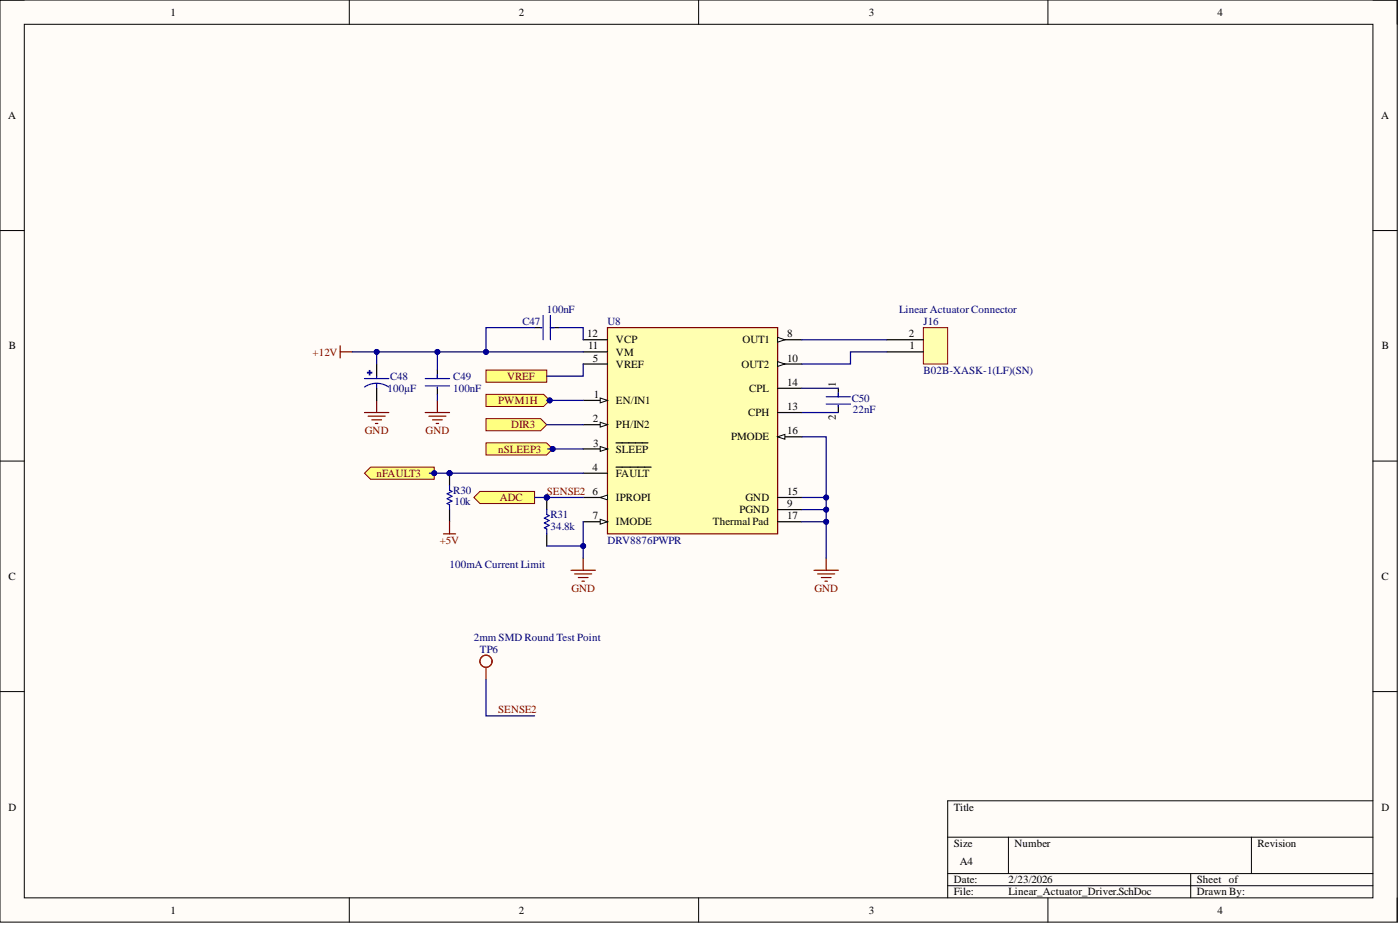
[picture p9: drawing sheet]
<svg xmlns="http://www.w3.org/2000/svg" width="292mm" height="193mm" viewBox="0 0 292 193" stroke-linecap="round" stroke-linejoin="round" font-family="sans-serif">
<defs><g id="words">
<g font-size="2.3">
<text x="35.6" y="3.3">1</text>
<text x="108.2" y="3.3">2</text>
<text x="181.3" y="3.3">3</text>
<text x="254" y="3.3">4</text>
<text x="1.7" y="24.8">A</text>
<text x="288.1" y="24.8">A</text>
<text x="122.5" y="70.4">12</text>
<text x="128.5" y="71.6">VCP</text>
<text x="154.9" y="71.6">OUT1</text>
<text x="164.3" y="70.4">8</text>
<text x="189.6" y="70.4">2</text>
<text x="1.9" y="72.9">B</text>
<text x="122.7" y="72.9">11</text>
<text x="123.7" y="75.4">5</text>
<text x="128.5" y="74.2">VM</text>
<text x="128.5" y="76.7">VREF</text>
<text x="154.7" y="76.7">OUT2</text>
<text x="164.3" y="75.4">10</text>
<text x="189.8" y="72.9">1</text>
<text x="288.3" y="72.9">B</text>
<text x="123.9" y="83">1</text>
<text x="156.3" y="81.8">CPL</text>
<text x="164.3" y="80.5">14</text>
<text x="174.4" y="80.7" transform="rotate(-90 174.4 80.7)">1</text>
<text x="123.7" y="88.1">2</text>
<text x="128.5" y="84.3">EN/IN1</text>
<text x="128.5" y="89.4">PH/IN2</text>
<text x="156.1" y="86.8">CPH</text>
<text x="164.3" y="85.6">13</text>
<text x="174.4" y="87.6" transform="rotate(-90 174.4 87.6)">2</text>
<text x="123.8" y="93.2">3</text>
<text x="128.5" y="94.4">SLEEP</text>
<text x="152.5" y="91.9">PMODE</text>
<text x="164.3" y="90.6">16</text>
<text x="123.6" y="98.2">4</text>
<text x="128.5" y="99.5">FAULT</text>
<text x="123.6" y="103.3">6</text>
<text x="128.5" y="104.5">IPROPI</text>
<text x="154.3" y="107.1">PGND</text>
<text x="155.6" y="104.5">GND</text>
<text x="164.3" y="103.3">15</text>
<text x="164.3" y="105.8">9</text>
<text x="123.7" y="108.3">7</text>
<text x="128.5" y="109.6">IMODE</text>
<text x="148.7" y="109.6">Thermal Pad</text>
<text x="164.3" y="108.3">17</text>
<text x="1.8" y="121">C</text>
<text x="288.2" y="121">C</text>
<text x="1.8" y="169.1">D</text>
<text x="199" y="169.1">Title</text>
<text x="288.2" y="169.1">D</text>
<text x="199" y="176.7">Size</text>
<text x="211.7" y="176.7">Number</text>
<text x="262.4" y="176.7">Revision</text>
<text x="199" y="184.3">Date:</text>
<text x="200.3" y="180.5">A4</text>
<text x="210.4" y="184.3">2/23/2026</text>
<text x="249.7" y="184.3">Sheet of</text>
<text x="35.6" y="190.6">1</text>
<text x="108.2" y="190.6">2</text>
<text x="181.3" y="190.6">3</text>
<text x="199" y="186.8">File:</text>
<text x="210.4" y="186.8">Linear_Actuator_Driver.SchDoc</text>
<text x="249.7" y="186.8">Drawn By:</text>
<text x="254" y="190.6">4</text>
</g>
<g font-size="2.3" fill="#000080">
<text x="114.1" y="65.3">100nF</text>
<text x="187.6" y="65.3">Linear Actuator Connector</text>
<text x="109" y="67.8">C47</text>
<text x="126.7" y="67.8">U8</text>
<text x="192.7" y="67.8">J16</text>
<text x="192.7" y="78">B02B-XASK-1(LF)(SN)</text>
<text x="80.9" y="81.8">100µF</text>
<text x="81.4" y="79.3">C48</text>
<text x="94.6" y="81.8">100nF</text>
<text x="94.6" y="79.2">C49</text>
<text x="177.7" y="83.8">C50</text>
<text x="178" y="86.1">22nF</text>
<text x="94.6" y="103">R30</text>
<text x="94.8" y="105.3">10k</text>
<text x="114.8" y="110.6">34.8k</text>
<text x="114.8" y="108.1">R31</text>
<text x="126.7" y="113.4">DRV8876PWPR</text>
<text x="93.8" y="118.5">100mA Current Limit</text>
<text x="98.9" y="133.6">2mm SMD Round Test Point</text>
<text x="100.1" y="136.2">TP6</text>
</g>
<g font-size="2.3" fill="#800000">
<text x="65.2" y="74.2">+12V</text>
<text x="105.8" y="79.2">VREF</text>
<text x="103.9" y="84.3">PWM1H</text>
<text x="106.6" y="89.4">DIR3</text>
<text x="76.1" y="90.6">GND</text>
<text x="88.8" y="90.6">GND</text>
<text x="103.9" y="94.4">nSLEEP3</text>
<text x="78.6" y="99.5">nFAULT3</text>
<text x="104.3" y="104.5">ADC</text>
<text x="114.1" y="103.3">SENSE2</text>
<text x="91.8" y="113.4">+5V</text>
<text x="119.2" y="123.5">GND</text>
<text x="169.9" y="123.5">GND</text>
<text x="103.9" y="148.8">SENSE2</text>
</g>
</g></defs>
<path d="M0 0h291.5v192.4h-291.5z" fill-rule="evenodd" fill="#fffcf8"/>
<path d="M0 0h291.5v192.4h-291.5z" fill="none" stroke="#000" stroke-width=".21"/>
<path d="M5.1 5.1h281.4v182.2h-281.4z" fill-rule="evenodd" fill="#fffcf8"/>
<g fill="none" stroke="#000" stroke-width=".21">
<path d="M0 0h5.1M5.1 5.1h281.4v182.2h-281.4zM72.9 0v5.1M145.8 0v5.1M218.6 0v5.1M286.5 0h5v5.1M0 48.1h5.1M286.5 48.1h5M0 96.2h5.1M286.5 96.2h5M0 144.3h5.1M286.5 144.3h5"/>
<path d="M197.7 174.7h88.8M210.4 174.7v7.5M261.1 174.7v7.5M286.5 167.1h-88.8v20.2M72.9 187.3v5.1M145.8 187.3v5.1M197.7 182.2h88.8M197.7 184.8h88.8M218.6 187.3v5.1M248.4 182.2v5.1M291.5 187.3v5.1"/>
</g>
<path d="M126.7 68.3h35.5v43.1h-35.5z" fill-rule="evenodd" fill="#ffffb0"/>
<path d="M126.7 68.3h35.5v43.1h-35.5z" fill="none" stroke="#800000" stroke-width=".25"/>
<path d="M162.2 70.9h5.1" fill="none" stroke="#000" stroke-width=".25"/>
<path d="M162.2 70.4l1.6 .5-1.6 .5z" fill="#f8fcff"/>
<path d="M162.2 70.4l1.6 .5-1.6 .5z" fill="none" stroke="#000" stroke-width=".21"/>
<path d="M162.2 75.9h5.1" fill="none" stroke="#000" stroke-width=".25"/>
<path d="M162.2 75.4l1.6 .5-1.6 .5z" fill="#f8fcff"/>
<path d="M162.2 75.4l1.6 .5-1.6 .5z" fill="none" stroke="#000" stroke-width=".21"/>
<path d="M121.7 98.7h5M121.7 93.7h5M128.5 97.5h7.3" fill="none" stroke="#000" stroke-width=".25"/>
<path d="M125.2 93.2l1.5 .5-1.5 .5z" fill="#f8fcff"/>
<path d="M125.2 93.2l1.5 .5-1.5 .5z" fill="none" stroke="#000" stroke-width=".21"/>
<path d="M121.7 83.5h5M128.5 92.4h6.7M162.2 86.1h5.1M162.2 81h5.1" fill="none" stroke="#000" stroke-width=".25"/>
<path d="M125.2 83l1.5 .5-1.5 .5z" fill="#f8fcff"/>
<path d="M125.2 83l1.5 .5-1.5 .5z" fill="none" stroke="#000" stroke-width=".21"/>
<path d="M121.7 108.8h5" fill="none" stroke="#000" stroke-width=".25"/>
<path d="M125.2 108.3l1.5 .5-1.5 .5z" fill="#f8fcff"/>
<path d="M125.2 108.3l1.5 .5-1.5 .5z" fill="none" stroke="#000" stroke-width=".21"/>
<path d="M121.7 103.8h5" fill="none" stroke="#000" stroke-width=".25"/>
<path d="M125.2 103.8l1.5-.5v1z" fill="#f8fcff"/>
<path d="M125.2 103.8l1.5-.5v1z" fill="none" stroke="#000" stroke-width=".21"/>
<path d="M121.7 88.6h5" fill="none" stroke="#000" stroke-width=".25"/>
<path d="M125.2 88.1l1.5 .5-1.5 .5z" fill="#f8fcff"/>
<path d="M125.2 88.1l1.5 .5-1.5 .5z" fill="none" stroke="#000" stroke-width=".21"/>
<path d="M162.2 91.1h5.1" fill="none" stroke="#000" stroke-width=".25"/>
<path d="M162.2 91.1l1.6-.5v1z" fill="#f8fcff"/>
<path d="M162.2 91.1l1.6-.5v1z" fill="none" stroke="#000" stroke-width=".21"/>
<path d="M91.3 77.2v1.8M111.5 68.3h1.6M114.8 68.3h1.8M121.7 70.9h5M121.7 73.4h5M121.7 75.9h5M91.3 80.7v1.6M162.2 108.8h5.1M162.2 103.8h5.1M162.2 106.3h5.1" fill="none" stroke="#000" stroke-width=".25"/>
<path d="M76 86.1h5.1M76.8 86.8h3.6M77.6 87.6h2M78.3 88.3h.5M78.6 83.5v2.6M169.8 119h5.1M170.6 119.7h3.6M172.4 116.4v2.6M171.4 120.5h2M172.1 121.2h.5" fill="none" stroke="#800000" stroke-width=".25"/>
<path d="M88.7 79h5.1M91.3 78.2v.8M112.8 68.3h.3M113.3 65.8v5.1M114.8 65.8v5.1M114.8 68.3h.8M88.7 80.5h5.1M91.3 80.7v.3" fill="none" stroke="#00f" stroke-width=".25"/>
<path d="M77.1 77.3h.1v.9h-.1z" fill-rule="evenodd" fill="#00f"/>
<path d="M77.1 77.3h.1v.9h-.1z" fill="none" stroke="#00f" stroke-width=".25"/>
<path d="M76.7 77.7h.9v.1h-.9z" fill-rule="evenodd" fill="#00f"/>
<path d="M76 79h5.1M76.7 77.7h.9v.1h-.9zM78.6 78.5v.5M78.6 80v1M76 80.7a4.4 4.4 0 0 1 5.1 0" fill="none" stroke="#00f" stroke-width=".25"/>
<path d="M78.6 75.9v2.6M78.6 81v2.5" fill="none" stroke="#000" stroke-width=".25"/>
<path d="M101.4 82.3h12l1.3 1.2-1.3 1.3h-12z" fill-rule="evenodd" fill="#ffff80"/>
<path d="M101.4 82.3h12l1.3 1.2-1.3 1.3h-12z" fill="none" stroke="#800000" stroke-width=".21"/>
<circle cx="114.7" cy="83.5" r=".51" fill="#000080"/>
<circle cx="114.7" cy="83.5" r=".51" fill="none" stroke="#000080" stroke-width=".21"/>
<path d="M101.4 87.3h11.4l1.3 1.3-1.3 1.3h-11.4z" fill-rule="evenodd" fill="#ffff80"/>
<path d="M101.4 87.3h11.4l1.3 1.3-1.3 1.3h-11.4z" fill="none" stroke="#800000" stroke-width=".21"/>
<path d="M101.4 92.4h12.6l1.3 1.3-1.3 1.2h-12.6z" fill-rule="evenodd" fill="#ffff80"/>
<path d="M101.4 92.4h12.6l1.3 1.3-1.3 1.2h-12.6z" fill="none" stroke="#800000" stroke-width=".21"/>
<circle cx="115.3" cy="93.7" r=".51" fill="#000080"/>
<circle cx="115.3" cy="93.7" r=".51" fill="none" stroke="#000080" stroke-width=".21"/>
<path d="M174.9 81v1.8M174.9 84.5v1.6" fill="none" stroke="#000" stroke-width=".25"/>
<path d="M172.4 82.8h5M172.4 84.3h5M174.9 82v.8M174.9 84.5v.3" fill="none" stroke="#00f" stroke-width=".25"/>
<path d="M119.1 119h5.1M119.9 119.7h3.6M121.7 116.4v2.6M120.7 120.5h2M121.4 121.2h.5" fill="none" stroke="#800000" stroke-width=".25"/>
<circle cx="93.8" cy="98.7" r=".51" fill="#000080"/>
<circle cx="93.8" cy="98.7" r=".51" fill="none" stroke="#000080" stroke-width=".21"/>
<path d="M93.8 98.7v2.6" fill="none" stroke="#000" stroke-width=".25"/>
<circle cx="93.8" cy="98.7" r=".51" fill="#000080"/>
<circle cx="93.8" cy="98.7" r=".51" fill="none" stroke="#000080" stroke-width=".21"/>
<path d="M93.8 106.3v2.5" fill="none" stroke="#000" stroke-width=".25"/>
<path d="M93.8 101.3v1l.5 .2-1 .5 1 .5-1 .5 1 .5-1 .5 .5 .3v1" fill="none" stroke="#00f" stroke-width=".25"/>
<path d="M76 98.7l1.3-1.2h13.3v2.5h-13.3z" fill-rule="evenodd" fill="#ffff80"/>
<path d="M76 98.7l1.3-1.2h13.3v2.5h-13.3z" fill="none" stroke="#800000" stroke-width=".21"/>
<circle cx="90.6" cy="98.7" r=".51" fill="#000080"/>
<circle cx="90.6" cy="98.7" r=".51" fill="none" stroke="#000080" stroke-width=".21"/>
<path d="M92.5 111.4h2.6M93.8 108.8v2.6" fill="none" stroke="#800000" stroke-width=".25"/>
<path d="M98.9 103.8l1.2-1.3h11.4v2.5h-11.4z" fill-rule="evenodd" fill="#ffff80"/>
<path d="M98.9 103.8l1.2-1.3h11.4v2.5h-11.4z" fill="none" stroke="#800000" stroke-width=".21"/>
<path d="M71 72.1v2.6M71 73.4h2.5M88.7 86.1h5.1M89.5 86.8h3.5M90.2 87.6h2.1M91 88.3h.5M91.3 83.5v2.6" fill="none" stroke="#800000" stroke-width=".25"/>
<path d="M192.7 68.3h5v7.6h-5z" fill-rule="evenodd" fill="#ffffb0"/>
<path d="M192.7 68.3h5v7.6h-5z" fill="none" stroke="#800000" stroke-width=".21"/>
<path d="M185.1 73.4h7.6M185.1 70.9h7.6" fill="none" stroke="#000" stroke-width=".25"/>
<circle cx="114.1" cy="103.8" r=".51" fill="#000080"/>
<circle cx="114.1" cy="103.8" r=".51" fill="none" stroke="#000080" stroke-width=".21"/>
<path d="M114.1 103.8v2.5" fill="none" stroke="#000" stroke-width=".25"/>
<circle cx="114.1" cy="103.8" r=".51" fill="#000080"/>
<circle cx="114.1" cy="103.8" r=".51" fill="none" stroke="#000080" stroke-width=".21"/>
<path d="M114.1 111.4v2.5" fill="none" stroke="#000" stroke-width=".25"/>
<path d="M114.1 106.3v1l.5 .3-1 .5 1 .5-1 .5 1 .5-1 .5 .5 .3v1" fill="none" stroke="#00f" stroke-width=".25"/>
<path d="M101.4 77.2h12.7v2.5h-12.7z" fill-rule="evenodd" fill="#ffff80"/>
<path d="M101.4 77.2h12.7v2.5h-12.7z" fill="none" stroke="#800000" stroke-width=".21"/>
<g fill="none" stroke="#f00" stroke-width=".25">
<path d="M101.4 139.2v2.5"/>
<circle cx="101.4" cy="138" r="1.27"/>
</g>
<circle cx="114.1" cy="103.8" r=".51" fill="#000080"/>
<circle cx="114.1" cy="103.8" r=".51" fill="none" stroke="#000080" stroke-width=".21"/>
<path d="M167.3 106.3h5.1" fill="none" stroke="#000080" stroke-width=".25"/>
<circle cx="172.4" cy="106.3" r=".51" fill="#000080"/>
<circle cx="172.4" cy="106.3" r=".51" fill="none" stroke="#000080" stroke-width=".21"/>
<path d="M167.3 108.8h5.1" fill="none" stroke="#000080" stroke-width=".25"/>
<circle cx="172.4" cy="108.8" r=".51" fill="#000080"/>
<circle cx="172.4" cy="108.8" r=".51" fill="none" stroke="#000080" stroke-width=".21"/>
<path d="M111.5 68.3h-10.1v5.1M116.6 68.3h5.1v2.6" fill="none" stroke="#000080" stroke-width=".25"/>
<circle cx="101.4" cy="73.4" r=".51" fill="#000080"/>
<circle cx="101.4" cy="73.4" r=".51" fill="none" stroke="#000080" stroke-width=".21"/>
<path d="M91.3 73.4h-12.7v2.5" fill="none" stroke="#000080" stroke-width=".25"/>
<circle cx="91.3" cy="73.4" r=".51" fill="#000080"/>
<circle cx="91.3" cy="73.4" r=".51" fill="none" stroke="#000080" stroke-width=".21"/>
<circle cx="78.6" cy="73.4" r=".51" fill="#000080"/>
<circle cx="78.6" cy="73.4" r=".51" fill="none" stroke="#000080" stroke-width=".21"/>
<path d="M73.5 73.4h5.1" fill="none" stroke="#000080" stroke-width=".25"/>
<circle cx="78.6" cy="73.4" r=".51" fill="#000080"/>
<circle cx="78.6" cy="73.4" r=".51" fill="none" stroke="#000080" stroke-width=".21"/>
<path d="M114.1 83.5h7.6" fill="none" stroke="#000080" stroke-width=".25"/>
<circle cx="114.7" cy="83.5" r=".51" fill="#000080"/>
<circle cx="114.7" cy="83.5" r=".51" fill="none" stroke="#000080" stroke-width=".21"/>
<path d="M114.1 88.6h7.6M114.3 93.7h7.4" fill="none" stroke="#000080" stroke-width=".25"/>
<circle cx="115.3" cy="93.7" r=".51" fill="#000080"/>
<circle cx="115.3" cy="93.7" r=".51" fill="none" stroke="#000080" stroke-width=".21"/>
<path d="M167.3 91.1h5.1v12.7" fill="none" stroke="#000080" stroke-width=".25"/>
<circle cx="172.4" cy="103.8" r=".51" fill="#000080"/>
<circle cx="172.4" cy="103.8" r=".51" fill="none" stroke="#000080" stroke-width=".21"/>
<path d="M93.8 98.7h27.9M167.3 81h7.6M167.3 86.1h7.6" fill="none" stroke="#000080" stroke-width=".25"/>
<circle cx="93.8" cy="98.7" r=".51" fill="#000080"/>
<circle cx="93.8" cy="98.7" r=".51" fill="none" stroke="#000080" stroke-width=".21"/>
<path d="M89.6 98.7h4.2" fill="none" stroke="#000080" stroke-width=".25"/>
<circle cx="93.8" cy="98.7" r=".51" fill="#000080"/>
<circle cx="93.8" cy="98.7" r=".51" fill="none" stroke="#000080" stroke-width=".21"/>
<circle cx="90.6" cy="98.7" r=".51" fill="#000080"/>
<circle cx="90.6" cy="98.7" r=".51" fill="none" stroke="#000080" stroke-width=".21"/>
<path d="M121.7 75.9v2.6h-7.6M121.7 73.4h-30.4v3.8M91.3 82.3v1.2" fill="none" stroke="#000080" stroke-width=".25"/>
<circle cx="91.3" cy="73.4" r=".51" fill="#000080"/>
<circle cx="91.3" cy="73.4" r=".51" fill="none" stroke="#000080" stroke-width=".21"/>
<circle cx="101.4" cy="73.4" r=".51" fill="#000080"/>
<circle cx="101.4" cy="73.4" r=".51" fill="none" stroke="#000080" stroke-width=".21"/>
<path d="M167.3 103.8h5.1v12.6" fill="none" stroke="#000080" stroke-width=".25"/>
<circle cx="172.4" cy="103.8" r=".51" fill="#000080"/>
<circle cx="172.4" cy="103.8" r=".51" fill="none" stroke="#000080" stroke-width=".21"/>
<circle cx="172.4" cy="106.3" r=".51" fill="#000080"/>
<circle cx="172.4" cy="106.3" r=".51" fill="none" stroke="#000080" stroke-width=".21"/>
<circle cx="172.4" cy="108.8" r=".51" fill="#000080"/>
<circle cx="172.4" cy="108.8" r=".51" fill="none" stroke="#000080" stroke-width=".21"/>
<path d="M121.7 108.8v7.6" fill="none" stroke="#000080" stroke-width=".25"/>
<circle cx="121.7" cy="113.9" r=".51" fill="#000080"/>
<circle cx="121.7" cy="113.9" r=".51" fill="none" stroke="#000080" stroke-width=".21"/>
<path d="M114.1 113.9h7.6" fill="none" stroke="#000080" stroke-width=".25"/>
<circle cx="121.7" cy="113.9" r=".51" fill="#000080"/>
<circle cx="121.7" cy="113.9" r=".51" fill="none" stroke="#000080" stroke-width=".21"/>
<path d="M111.5 103.8h10.2" fill="none" stroke="#000080" stroke-width=".25"/>
<circle cx="114.1" cy="103.8" r=".51" fill="#000080"/>
<circle cx="114.1" cy="103.8" r=".51" fill="none" stroke="#000080" stroke-width=".21"/>
<path d="M167.3 70.9h17.8M185.1 73.4h-7.7v2.5h-10.1M101.4 141.7v7.6h10.1" fill="none" stroke="#000080" stroke-width=".25"/>
<use href="#words"/>
</svg>
